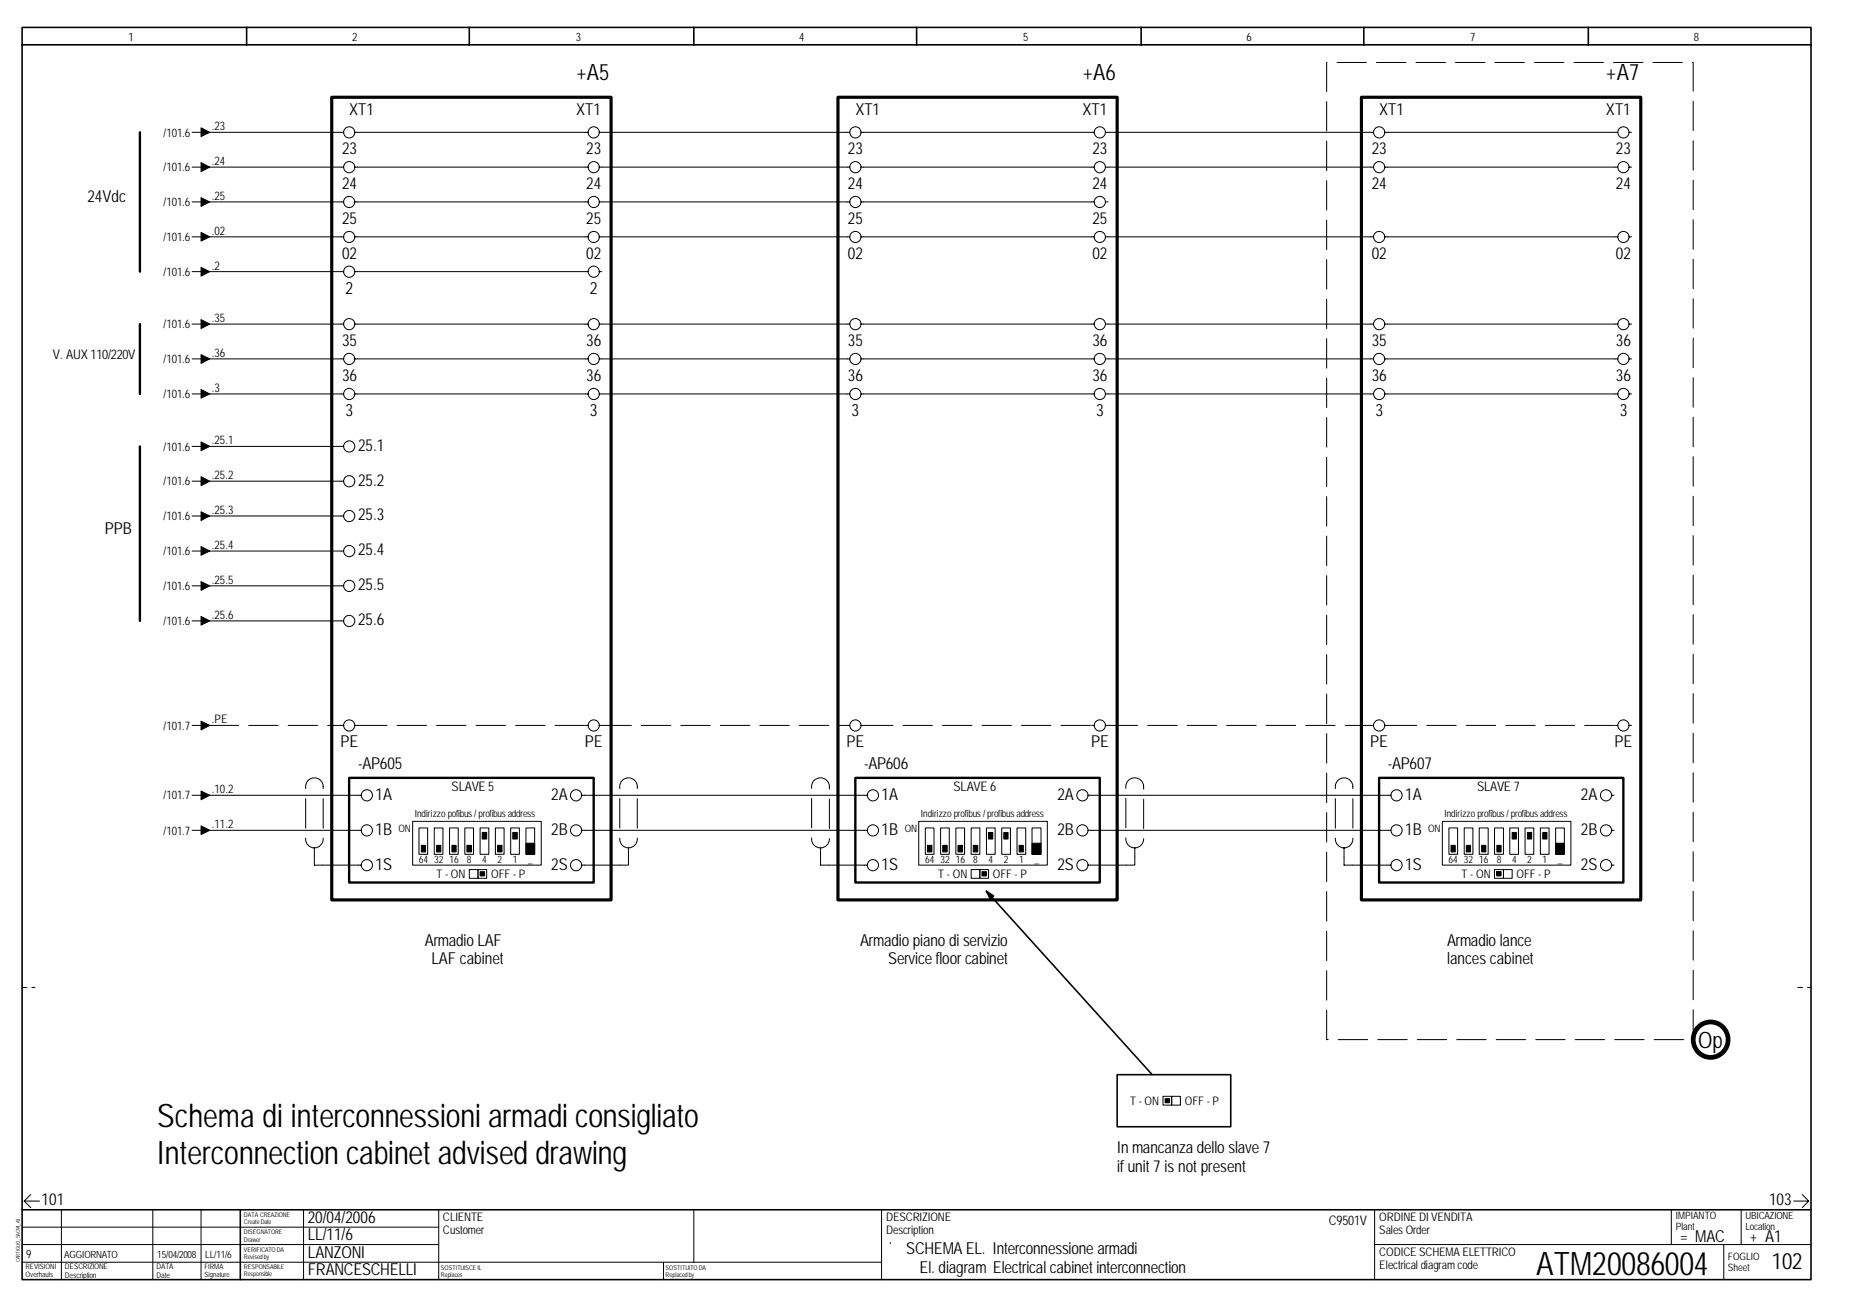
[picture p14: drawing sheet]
<svg xmlns="http://www.w3.org/2000/svg" width="297mm" height="210mm" viewBox="0 0 297 210" stroke-linecap="round" stroke-linejoin="round" font-family="sans-serif">
<defs><g id="words">
<g font-size="5.2">
<text x="25.3" y="181">Schema di interconnessioni armadi consigliato</text>
<text x="25.3" y="186.9">Interconnection cabinet advised drawing</text>
<text x="246.8" y="204.7">ATM20086004</text>
</g>
<g font-size="3.6">
<text x="92.5" y="12.8">+A5</text>
<text x="173.9" y="12.8">+A6</text>
<text x="258" y="12.8">+A7</text>
<text x="272.8" y="168.3">Op</text>
<text x="284.6" y="203.7">102</text>
</g>
<g font-size="2.7">
<text x="56.1" y="18.4">XT1</text>
<text x="92.5" y="18.4">XT1</text>
<text x="137.4" y="18.4">XT1</text>
<text x="173.9" y="18.4">XT1</text>
<text x="221.5" y="18.4">XT1</text>
<text x="258" y="18.4">XT1</text>
<text x="54.9" y="24.7">23</text>
<text x="94.2" y="24.7">23</text>
<text x="136.2" y="24.7">23</text>
<text x="175.5" y="24.7">23</text>
<text x="220.4" y="24.7">23</text>
<text x="259.6" y="24.7">23</text>
<text x="14.1" y="32.4">24Vdc</text>
<text x="54.9" y="30.4">24</text>
<text x="54.9" y="35.9">25</text>
<text x="94.2" y="30.4">24</text>
<text x="94.2" y="35.9">25</text>
<text x="136.2" y="30.4">24</text>
<text x="136.2" y="35.9">25</text>
<text x="175.5" y="30.4">24</text>
<text x="175.5" y="35.9">25</text>
<text x="220.4" y="30.4">24</text>
<text x="259.6" y="30.4">24</text>
<text x="54.9" y="41.6">02</text>
<text x="94.2" y="41.6">02</text>
<text x="136.2" y="41.6">02</text>
<text x="175.5" y="41.6">02</text>
<text x="220.4" y="41.6">02</text>
<text x="259.6" y="41.6">02</text>
<text x="55.5" y="47.1">2</text>
<text x="94.8" y="47.1">2</text>
<text x="54.9" y="55.6">35</text>
<text x="94.2" y="55.6">36</text>
<text x="136.2" y="55.6">35</text>
<text x="175.5" y="55.6">36</text>
<text x="220.4" y="55.6">35</text>
<text x="259.6" y="55.6">36</text>
<text x="54.9" y="61.2">36</text>
<text x="94.2" y="61.2">36</text>
<text x="136.2" y="61.2">36</text>
<text x="175.5" y="61.2">36</text>
<text x="220.4" y="61.2">36</text>
<text x="259.6" y="61.2">36</text>
<text x="55.5" y="66.8">3</text>
<text x="94.8" y="66.8">3</text>
<text x="136.8" y="66.8">3</text>
<text x="176.1" y="66.8">3</text>
<text x="221" y="66.8">3</text>
<text x="260.2" y="66.8">3</text>
<text x="57.5" y="72.4">25.1</text>
<text x="57.5" y="78">25.2</text>
<text x="57.5" y="83.6">25.3</text>
<text x="16.8" y="85.7">PPB</text>
<text x="57.5" y="89.2">25.4</text>
<text x="57.5" y="94.8">25.5</text>
<text x="57.5" y="100.4">25.6</text>
<text x="54.7" y="120">PE</text>
<text x="57.5" y="123.5">-AP605</text>
<text x="93.9" y="120">PE</text>
<text x="136" y="120">PE</text>
<text x="138.8" y="123.5">-AP606</text>
<text x="175.3" y="120">PE</text>
<text x="220.1" y="120">PE</text>
<text x="222.9" y="123.5">-AP607</text>
<text x="259.4" y="120">PE</text>
<text x="60.3" y="128.4">1A</text>
<text x="88.6" y="128.4">2A</text>
<text x="141.6" y="128.4">1A</text>
<text x="169.9" y="128.4">2A</text>
<text x="225.7" y="128.4">1A</text>
<text x="254" y="128.4">2A</text>
<text x="60.3" y="134">1B</text>
<text x="88.6" y="134">2B</text>
<text x="141.6" y="134">1B</text>
<text x="169.9" y="134">2B</text>
<text x="225.7" y="134">1B</text>
<text x="254" y="134">2B</text>
<text x="60.3" y="139.7">1S</text>
<text x="88.6" y="139.7">2S</text>
<text x="141.6" y="139.7">1S</text>
<text x="169.9" y="139.7">2S</text>
<text x="225.7" y="139.7">1S</text>
<text x="254" y="139.7">2S</text>
<text x="68.2" y="151.9">Armadio LAF</text>
<text x="69.3" y="154.9">LAF cabinet</text>
<text x="138.2" y="151.9">Armadio piano di servizio</text>
<text x="142.7" y="154.9">Service floor cabinet</text>
<text x="232.5" y="151.9">Armadio lance</text>
<text x="232.5" y="154.9">lances cabinet</text>
<text x="179.5" y="185.2">In mancanza dello slave 7</text>
<text x="179.5" y="188.2">if unit 7 is not present</text>
<text x="6.7" y="193.6">101</text>
<text x="49.4" y="196.4">20/04/2006</text>
<text x="284.2" y="193.6">103</text>
<text x="49.4" y="202">LANZONI</text>
<text x="49.4" y="199.2">LL/11/6</text>
<text x="145.6" y="201.4">SCHEMA EL. Interconnessione armadi</text>
<text x="49.4" y="204.8">FRANCESCHELLI</text>
<text x="147.7" y="204.4">El. diagram Electrical cabinet interconnection</text>
</g>
<g font-size="2.6">
<text x="269.9" y="199.5">= MAC</text>
<text x="281.1" y="199.5">+ A1</text>
</g>
<g font-size="2.1">
<text x="8.5" y="57.6">V. AUX 110/220V</text>
<text x="72.6" y="127">SLAVE 5</text>
<text x="153.2" y="127">SLAVE 6</text>
<text x="237.3" y="127">SLAVE 7</text>
<text x="213.5" y="196.7">C9501V</text>
</g>
<g font-size="1.9">
<text x="20.7" y="6.5">1</text>
<text x="56.6" y="6.5">2</text>
<text x="92.5" y="6.5">3</text>
<text x="128.4" y="6.5">4</text>
<text x="164.4" y="6.5">5</text>
<text x="200.3" y="6.5">6</text>
<text x="236.2" y="6.5">7</text>
<text x="272.1" y="6.5">8</text>
<text x="26.3" y="21.9">/101.6</text>
<text x="34" y="20.9">.23</text>
<text x="26.3" y="27.5">/101.6</text>
<text x="34" y="26.5">.24</text>
<text x="26.3" y="33.1">/101.6</text>
<text x="34" y="32.1">.25</text>
<text x="26.3" y="38.7">/101.6</text>
<text x="34" y="37.7">.02</text>
<text x="26.3" y="44.3">/101.6</text>
<text x="34" y="43.3">.2</text>
<text x="26.3" y="52.7">/101.6</text>
<text x="34" y="51.7">.35</text>
<text x="26.3" y="58.3">/101.6</text>
<text x="34" y="57.3">.36</text>
<text x="26.3" y="63.9">/101.6</text>
<text x="34" y="62.9">.3</text>
<text x="34" y="71.3">.25.1</text>
<text x="26.3" y="72.4">/101.6</text>
<text x="26.3" y="78">/101.6</text>
<text x="34" y="76.9">.25.2</text>
<text x="26.3" y="83.5">/101.6</text>
<text x="34" y="82.5">.25.3</text>
<text x="26.3" y="89.2">/101.6</text>
<text x="34" y="88.2">.25.4</text>
<text x="26.3" y="94.8">/101.6</text>
<text x="34" y="93.7">.25.5</text>
<text x="26.3" y="100.4">/101.6</text>
<text x="34" y="99.4">.25.6</text>
<text x="26.3" y="117.2">/101.7</text>
<text x="34" y="116.2">.PE</text>
<text x="26.3" y="128.4">/101.7</text>
<text x="34" y="127.4">.10.2</text>
<text x="26.3" y="134">/101.7</text>
<text x="34" y="133">.11.2</text>
<text x="70.1" y="141.1">T - ON</text>
<text x="78.9" y="141.1">OFF - P</text>
<text x="150.7" y="141.1">T - ON</text>
<text x="159.5" y="141.1">OFF - P</text>
<text x="234.8" y="141.1">T - ON</text>
<text x="243.6" y="141.1">OFF - P</text>
<text x="181.5" y="177.5">T - ON</text>
<text x="190.3" y="177.5">OFF - P</text>
<text x="71.2" y="196">CLIENTE</text>
<text x="142.3" y="196">DESCRIZIONE</text>
<text x="221.5" y="196">ORDINE DI VENDITA</text>
<text x="4.2" y="202">9</text>
<text x="71.2" y="198.2">Customer</text>
<text x="142.3" y="198.2">Description</text>
<text x="221.5" y="201.7">CODICE SCHEMA ELETTRICO</text>
<text x="221.5" y="203.8">Electrical diagram code</text>
<text x="221.5" y="198.2">Sales Order</text>
</g>
<g font-size="1.6">
<text x="66.6" y="131.2">Indirizzo pofibus / profibus address</text>
<text x="147.9" y="131.2">Indirizzo profibus / profibus address</text>
<text x="232" y="131.2">Indirizzo profibus / profibus address</text>
<text x="64" y="133.6">ON</text>
<text x="145.3" y="133.6">ON</text>
<text x="229.4" y="133.6">ON</text>
<text x="67.3" y="138.6">64</text>
<text x="69.8" y="138.6">32</text>
<text x="72.2" y="138.6">16</text>
<text x="75" y="138.6">8</text>
<text x="77.5" y="138.6">4</text>
<text x="79.9" y="138.6">2</text>
<text x="82.4" y="138.6">1</text>
<text x="84.8" y="138.6">_</text>
<text x="148.7" y="138.6">64</text>
<text x="151.1" y="138.6">32</text>
<text x="153.6" y="138.6">16</text>
<text x="156.4" y="138.6">8</text>
<text x="158.8" y="138.6">4</text>
<text x="161.3" y="138.6">2</text>
<text x="163.7" y="138.6">1</text>
<text x="166.2" y="138.6">_</text>
<text x="232.7" y="138.6">64</text>
<text x="235.2" y="138.6">32</text>
<text x="237.6" y="138.6">16</text>
<text x="240.5" y="138.6">8</text>
<text x="242.9" y="138.6">4</text>
<text x="245.3" y="138.6">2</text>
<text x="247.8" y="138.6">1</text>
<text x="250.3" y="138.6">_</text>
<text x="269.2" y="195.7">IMPIANTO</text>
<text x="269.2" y="197.5">Plant</text>
<text x="280.4" y="195.7">UBICAZIONE</text>
<text x="280.4" y="197.5">Location</text>
<text x="10.3" y="202">AGGIORNATO</text>
<text x="25.3" y="202">15/04/2008</text>
<text x="33" y="202">LL/11/6</text>
<text x="277.6" y="202.4">FOGLIO</text>
<text x="277.6" y="204.2">Sheet</text>
</g>
<g font-size="1.3">
<text x="10.4" y="203.8">DESCRIZIONE</text>
<text x="25.1" y="203.8">DATA</text>
<text x="10.4" y="205.3">Description</text>
<text x="25.1" y="205.3">Date</text>
</g>
<g font-size="1.2">
<text x="4.1" y="203.8">REVISIONI</text>
<text x="32.8" y="203.8">FIRMA</text>
<text x="4.1" y="205.1">Overhauls</text>
<text x="32.8" y="205.1">Signature</text>
</g>
<g font-size="1">
<text x="39.2" y="195.4">DATA CREAZIONE</text>
<text x="39.2" y="196.6">Create Date</text>
<text x="39.2" y="198.2">DISEGNATORE</text>
<text x="39.2" y="199.4">Drawer</text>
<text x="39.2" y="201">VERIFICATO DA</text>
<text x="39.2" y="202.2">Revised by</text>
<text x="39.2" y="203.8">RESPONSABILE</text>
<text x="70.8" y="203.9">SOSTITUISCE IL</text>
<text x="106.9" y="203.9">SOSTITUITO DA</text>
<text x="39.2" y="205">Responsible</text>
<text x="70.8" y="205.1">Replaces</text>
<text x="106.9" y="205.1">Replaced by</text>
</g>
<text font-size=".8" x="3.2" y="202.8" transform="rotate(-90 3.2 202.8)">CARTIGLIO_SACMI_A3</text>
</g></defs>
<path d="M3.6 4.4h287.3v201.1h-287.3zM3.6 7.2h287.3M39.6 4.4v2.8M75.4 4.4v2.8M111.5 4.4v2.8M147.3 4.4v2.8M183.3 4.4v2.8M219.1 4.4v2.8M255.2 4.4v2.8M3.6 194.3h287.3M38.6 194.3v11.2" fill="none" stroke="#000" stroke-width=".25"/>
<g fill="none" stroke="#000" stroke-width=".16">
<path d="M3.6 197.1h66.9M3.6 199.9h66.9M3.9 192.9l1 1.1M3.9 192.9h2.4M4.9 191.8l-1 1.1M9.9 194.3v11.2M24.6 194.3v11.2M32.3 194.3v11.2M48.8 194.3v11.2M70.5 194.3v11.2M111.5 194.3v8.4M288.1 192.9h2.5"/>
<path d="M289.5 191.8l1.1 1.1M290.6 192.9l-1.1 1.1M3.6 202.7h138M106.6 202.7v2.8"/>
</g>
<path d="M3.6 158.6h2M288.8 158.6h2.1" fill="none" stroke="#000" stroke-width=".16" stroke-dasharray=".8 .8"/>
<path d="M113.9 195h26v7h-26z" fill="#fff"/>
<g fill="none" stroke="#000" stroke-width=".16">
<path d="M30.9 38h2.1M30.9 32.4h2.1M30.9 26.8h2.1M30.9 21.3h2.1M33.6 38h21.6M33.6 32.4h21.6M33.6 26.8h21.6M33.6 21.3h21.6M57 38h37.5M57 32.4h37.5M57 26.8h37.5M57 21.3h37.5"/>
<path d="M96.2 38h40.3M96.2 32.4h40.3M96.2 26.8h40.3M96.2 21.3h40.3M138.3 38h37.5M138.3 32.4h37.5M138.3 26.8h37.5M138.3 21.3h37.5M177.6 38h43.1M177.6 32.4h.4M177.6 26.8h43.1M177.6 21.3h43.1"/>
<path d="M222.4 38h37.5M222.4 26.8h37.5M222.4 21.3h37.5M261.7 38h.4M261.7 26.8h.4M261.7 21.3h.4M30.9 57.6h2.1M30.9 52h2.1M30.9 43.6h2.1M33.6 57.6h21.6M33.6 52h21.6M33.6 43.6h21.6"/>
<path d="M57 57.6h37.5M57 52h37.5M57 43.6h37.5M96.2 57.6h40.3M96.2 52h40.3M96.2 43.6h.5M138.3 57.6h37.5M138.3 52h37.5M177.6 57.6h43.1M177.6 52h43.1M222.4 57.6h37.5M222.4 52h37.5"/>
<path d="M261.7 57.6h.4M261.7 52h.4M30.9 63.3h2.1M30.9 71.7h2.1M30.9 77.3h2.1M33.6 63.3h21.6M33.6 71.7h21.6M33.6 77.3h21.6M57 63.3h37.5M96.2 63.3h40.3M138.3 63.3h37.5M177.6 63.3h43.1"/>
<path d="M222.4 63.3h37.5M261.7 63.3h.4M30.9 82.9h2.1M30.9 88.5h2.1M30.9 94.1h2.1M30.9 99.7h2.1M33.6 82.9h21.6M33.6 88.5h21.6M33.6 94.1h21.6M33.6 99.7h21.6M30.9 116.5h2.1M54.8 116.5h.4"/>
<path d="M57 116.5h.4M94 116.5h.5M96.2 116.5h.5M136.1 116.5h.4M138.3 116.5h.4M175.4 116.5h.4M177.6 116.5h.4M220.2 116.5h.5M222.4 116.5h.5M259.4 116.5h.5M261.7 116.5h.4M30.9 133.3h2.1"/>
<path d="M30.9 127.7h2.1M33.6 133.3h24.4M33.6 127.7h24.4M50.5 136.1v2.8h7.5M66.3 131.9h20.6v7h-20.6zM67.3 133h1.4v4.2h-1.4zM69.8 133h1.4v4.2h-1.4zM72.2 133h1.4v4.2h-1.4zM74.7 133h1.4v4.2h-1.4zM75.4 139.7h1.4v1.4h-1.4zM76.8 139.7h1.4v1.4h-1.4zM77.1 133h1.4v4.2h-1.4z"/>
<path d="M79.6 133h1.4v4.2h-1.4zM82 133h1.4v4.2h-1.4zM84.5 133h1.4v4.2h-1.4zM93.4 133.3h46M93.4 127.7h46M101 136.1v2.8h-7.6M131.8 136.1v2.8h7.6M147.6 131.9h20.7v7h-20.7zM148.7 133h1.3v4.2h-1.3zM151.1 133h1.4v4.2h-1.4zM153.6 133h1.4v4.2h-1.4zM156 133h1.4v4.2h-1.4z"/>
<path d="M156 139.7h1.4v1.4h-1.4zM157.4 139.7h1.4v1.4h-1.4zM158.5 133h1.4v4.2h-1.4zM160.9 133h1.4v4.2h-1.4zM163.4 133h1.4v4.2h-1.4zM165.8 133h1.4v4.2h-1.4zM174.8 133.3h48.7M174.8 127.7h48.7M182.3 136.1v2.8h-7.5M215.9 136.1v2.8h7.6M231.7 131.9h20.7v7h-20.7zM232.8 133h1.4v4.2h-1.4z"/>
<path d="M235.2 133h1.4v4.2h-1.4zM237.6 133h1.5v4.2h-1.5zM240.1 133h1.4v4.2h-1.4zM240.1 139.7h1.4v1.4h-1.4zM240.5 140h.6v.7h-.6zM241.5 139.7h1.4v1.4h-1.4zM242.5 133h1.4v4.2h-1.4zM245 133h1.4v4.2h-1.4zM247.5 133h1.4v4.2h-1.4zM249.9 133h1.4v4.2h-1.4zM258.8 138.9h.5M258.8 133.3h.5"/>
<path d="M258.8 127.7h.5M186.8 176.1h1.4v1.4h-1.4zM188.2 176.1h1.4v1.4h-1.4zM141.6 194.3v11.2M143 199.5h.1M220.8 199.9h70.1M220.8 194.3v11.2M268.5 194.3v5.6M276.9 199.9v5.6M279.7 194.3v5.6"/>
<circle cx="56.1" cy="26.8" r=".9"/>
<circle cx="56.1" cy="32.4" r=".9"/>
<circle cx="56.1" cy="21.3" r=".9"/>
<circle cx="56.1" cy="38.1" r=".9"/>
<circle cx="95.4" cy="26.8" r=".9"/>
<circle cx="95.4" cy="32.4" r=".9"/>
<circle cx="95.4" cy="21.3" r=".9"/>
<circle cx="95.4" cy="38.1" r=".9"/>
<circle cx="137.4" cy="26.8" r=".9"/>
<circle cx="137.4" cy="32.4" r=".9"/>
<circle cx="137.4" cy="21.3" r=".9"/>
<circle cx="137.4" cy="38.1" r=".9"/>
<circle cx="176.7" cy="26.8" r=".9"/>
<circle cx="176.7" cy="32.4" r=".9"/>
<circle cx="176.7" cy="21.3" r=".9"/>
<circle cx="176.7" cy="38.1" r=".9"/>
<circle cx="221.6" cy="26.8" r=".9"/>
<circle cx="221.6" cy="21.3" r=".9"/>
<circle cx="221.6" cy="38.1" r=".9"/>
<circle cx="260.8" cy="26.8" r=".9"/>
<circle cx="260.8" cy="21.3" r=".9"/>
<circle cx="260.8" cy="38.1" r=".9"/>
<circle cx="56.1" cy="57.6" r=".9"/>
<circle cx="56.1" cy="43.6" r=".9"/>
<circle cx="56.1" cy="52.1" r=".9"/>
<circle cx="95.4" cy="57.6" r=".9"/>
<circle cx="95.4" cy="43.6" r=".9"/>
<circle cx="95.4" cy="52.1" r=".9"/>
<circle cx="137.4" cy="57.6" r=".9"/>
<circle cx="137.4" cy="52.1" r=".9"/>
<circle cx="176.7" cy="57.6" r=".9"/>
<circle cx="176.7" cy="52.1" r=".9"/>
<circle cx="221.6" cy="57.6" r=".9"/>
<circle cx="221.6" cy="52.1" r=".9"/>
<circle cx="260.8" cy="57.6" r=".9"/>
<circle cx="260.8" cy="52.1" r=".9"/>
<circle cx="56.1" cy="71.7" r=".9"/>
<circle cx="56.1" cy="77.3" r=".9"/>
<circle cx="56.1" cy="63.3" r=".9"/>
<circle cx="95.4" cy="63.3" r=".9"/>
<circle cx="137.4" cy="63.3" r=".9"/>
<circle cx="176.7" cy="63.3" r=".9"/>
<circle cx="221.6" cy="63.3" r=".9"/>
<circle cx="260.8" cy="63.3" r=".9"/>
<circle cx="56.1" cy="88.5" r=".9"/>
<circle cx="56.1" cy="94.1" r=".9"/>
<circle cx="56.1" cy="82.9" r=".9"/>
<circle cx="56.1" cy="99.7" r=".9"/>
<circle cx="56.1" cy="116.5" r=".9"/>
<circle cx="95.4" cy="116.5" r=".9"/>
<circle cx="137.4" cy="116.5" r=".9"/>
<circle cx="176.7" cy="116.5" r=".9"/>
<circle cx="221.6" cy="116.5" r=".9"/>
<circle cx="260.8" cy="116.5" r=".9"/>
<circle cx="58.9" cy="127.7" r=".9"/>
<circle cx="58.9" cy="138.9" r=".9"/>
<circle cx="58.9" cy="133.4" r=".9"/>
<circle cx="92.5" cy="127.7" r=".9"/>
<circle cx="92.5" cy="138.9" r=".9"/>
<circle cx="92.5" cy="133.4" r=".9"/>
<circle cx="140.2" cy="127.7" r=".9"/>
<circle cx="140.2" cy="138.9" r=".9"/>
<circle cx="140.2" cy="133.4" r=".9"/>
<circle cx="173.9" cy="127.7" r=".9"/>
<circle cx="173.9" cy="138.9" r=".9"/>
<circle cx="173.9" cy="133.4" r=".9"/>
<circle cx="224.4" cy="127.7" r=".9"/>
<circle cx="224.4" cy="138.9" r=".9"/>
<circle cx="224.4" cy="133.4" r=".9"/>
<circle cx="258" cy="127.7" r=".9"/>
<circle cx="258" cy="138.9" r=".9"/>
<circle cx="258" cy="133.4" r=".9"/>
</g>
<g fill="none" stroke="#000" stroke-width=".16" stroke-dasharray="4.7 1.6">
<path d="M33.6 116.5h21.2M57.4 116.5h36.6M96.7 116.5h39.4M138.7 116.5h36.7M178 116.5h42.2M222.9 116.5h36.5M49.4 125.5a1.42 1.42 0 0 1 1.5-.5 1.42 1.42 0 0 1 1 1.3v8.5a1.41 1.41 0 0 1-1.4 1.4 1.41 1.41 0 0 1-1.4-1.4v-8.5zM50.5 136.1h.1M99.8 125.5a1.42 1.42 0 0 1 1.6-.5 1.42 1.42 0 0 1 1 1.3v8.5a1.41 1.41 0 0 1-1.4 1.4 1.41 1.41 0 0 1-1.4-1.4v-8.5zM101 136.1h.1M130.9 125.2a1.44 1.44 0 0 1 2.3 1.1v8.5a1.43 1.43 0 0 1-1.4 1.4 1.43 1.43 0 0 1-1.4-1.4v-8.5l.1-.4zM131.8 136.1h.1"/>
<path d="M181.1 125.5a1.45 1.45 0 0 1 1.6-.5 1.45 1.45 0 0 1 1 1.3v8.5a1.43 1.43 0 0 1-1.4 1.4 1.43 1.43 0 0 1-1.4-1.4v-8.5zM182.3 136.1h.1M215.1 125.2a1.42 1.42 0 0 1 2.2 1.1v8.5a1.41 1.41 0 0 1-1.4 1.4 1.41 1.41 0 0 1-1.4-1.4v-8.5l.1-.4zM215.9 136.1h.1M213.1 167v-157h58.9v157h-58.9"/>
</g>
<g fill="#000" stroke="#000" stroke-width=".16">
<path d="M32.3 20.5l1.4 .8-1.4 .6z" fill-rule="evenodd"/>
<path d="M32.3 26.1l1.4 .7-1.4 .8z" fill-rule="evenodd"/>
<path d="M32.3 31.7l1.4 .7-1.4 .7z" fill-rule="evenodd"/>
<path d="M32.3 37.3l1.4 .7-1.4 .7z" fill-rule="evenodd"/>
<path d="M32.3 42.9l1.4 .7-1.4 .7z" fill-rule="evenodd"/>
<path d="M32.3 51.3l1.4 .7-1.4 .8z" fill-rule="evenodd"/>
<path d="M32.3 57l1.4 .6-1.4 .8z" fill-rule="evenodd"/>
<path d="M32.3 62.5l1.4 .8-1.4 .6z" fill-rule="evenodd"/>
<path d="M32.3 71l1.4 .7-1.4 .7z" fill-rule="evenodd"/>
<path d="M32.3 76.6l1.4 .7-1.4 .7z" fill-rule="evenodd"/>
<path d="M32.3 82.2l1.4 .7-1.4 .7z" fill-rule="evenodd"/>
<path d="M32.3 87.8l1.4 .7-1.4 .7z" fill-rule="evenodd"/>
<path d="M32.3 93.4l1.4 .7-1.4 .7z" fill-rule="evenodd"/>
<path d="M32.3 99l1.4 .7-1.4 .7z" fill-rule="evenodd"/>
<path d="M32.3 115.8l1.4 .7-1.4 .7z" fill-rule="evenodd"/>
<path d="M32.3 127l1.4 .7-1.4 .7z" fill-rule="evenodd"/>
<path d="M32.3 132.6l1.4 .7-1.4 .7z" fill-rule="evenodd"/>
<path d="M67.7 135.8h.7v1h-.7z" fill-rule="evenodd"/>
<path d="M70.1 135.8h.7v1h-.7z" fill-rule="evenodd"/>
<path d="M72.6 135.8h.7v1h-.7z" fill-rule="evenodd"/>
<path d="M75 135.8h.7v1h-.7z" fill-rule="evenodd"/>
<path d="M77.5 133.7h.7v1h-.7z" fill-rule="evenodd"/>
<path d="M79.9 135.8h.7v1h-.7z" fill-rule="evenodd"/>
<path d="M82.4 133.7h.7v1h-.7z" fill-rule="evenodd"/>
<path d="M84.5 135.4h1.4v1.8h-1.4z" fill-rule="evenodd"/>
<path d="M149 135.8h.7v1h-.7z" fill-rule="evenodd"/>
<path d="M151.4 135.8h.8v1h-.8z" fill-rule="evenodd"/>
<path d="M153.9 135.8h.7v1h-.7z" fill-rule="evenodd"/>
<path d="M156.4 135.8h.7v1h-.7z" fill-rule="evenodd"/>
<path d="M158.8 133.7h.7v1h-.7z" fill-rule="evenodd"/>
<path d="M161.3 133.7h.6v1h-.6z" fill-rule="evenodd"/>
<path d="M163.7 135.8h.7v1h-.7z" fill-rule="evenodd"/>
<path d="M165.8 135.4h1.4v1.8h-1.4z" fill-rule="evenodd"/>
<path d="M233.1 135.8h.7v1h-.7z" fill-rule="evenodd"/>
<path d="M235.6 135.8h.6v1h-.6z" fill-rule="evenodd"/>
<path d="M238 135.8h.7v1h-.7z" fill-rule="evenodd"/>
<path d="M240.5 135.8h.6v1h-.6z" fill-rule="evenodd"/>
<path d="M242.9 133.7h.7v1h-.7z" fill-rule="evenodd"/>
<path d="M245.4 133.7h.7v1h-.7z" fill-rule="evenodd"/>
<path d="M247.8 133.7h.7v1h-.7z" fill-rule="evenodd"/>
<path d="M249.9 135.4h1.4v1.8h-1.4z" fill-rule="evenodd"/>
<path d="M77.1 140h.7v.7h-.7z" fill-rule="evenodd"/>
<path d="M157.8 140h.7v.7h-.7z" fill-rule="evenodd"/>
<path d="M187.2 176.4h.7v.7h-.7z" fill-rule="evenodd"/>
</g>
<path d="M53.3 15.6h44.9v128.9h-44.9zM134.6 15.6h44.9v128.9h-44.9zM218.7 15.6h44.9v128.9h-44.9z" fill="none" stroke="#000" stroke-width=".51"/>
<path d="M22.5 21.3v22.3M22.5 52v11.3M22.5 71.7v28M56.1 124.9h39.3v16.8h-39.3zM137.4 124.9h39.3v16.8h-39.3zM221.5 124.9h39.3v16.8h-39.3z" fill="none" stroke="#000" stroke-width=".38"/>
<path d="M158.5 143.1l26.6 29.5M179.5 172.6h18.2v8.4h-18.2z" fill="none" stroke="#000" stroke-width=".25"/>
<path d="M158.5 143.1l1.1 .8-.5 .5z" fill-rule="evenodd" fill="#000" stroke="#000" stroke-width=".25"/>
<circle cx="274.8" cy="167" r="2.82" fill="none" stroke="#000" stroke-width=".76"/>
<path d="M240.5 140h.6v.7h-.6z" fill="#000"/>
<use href="#words"/>
</svg>
